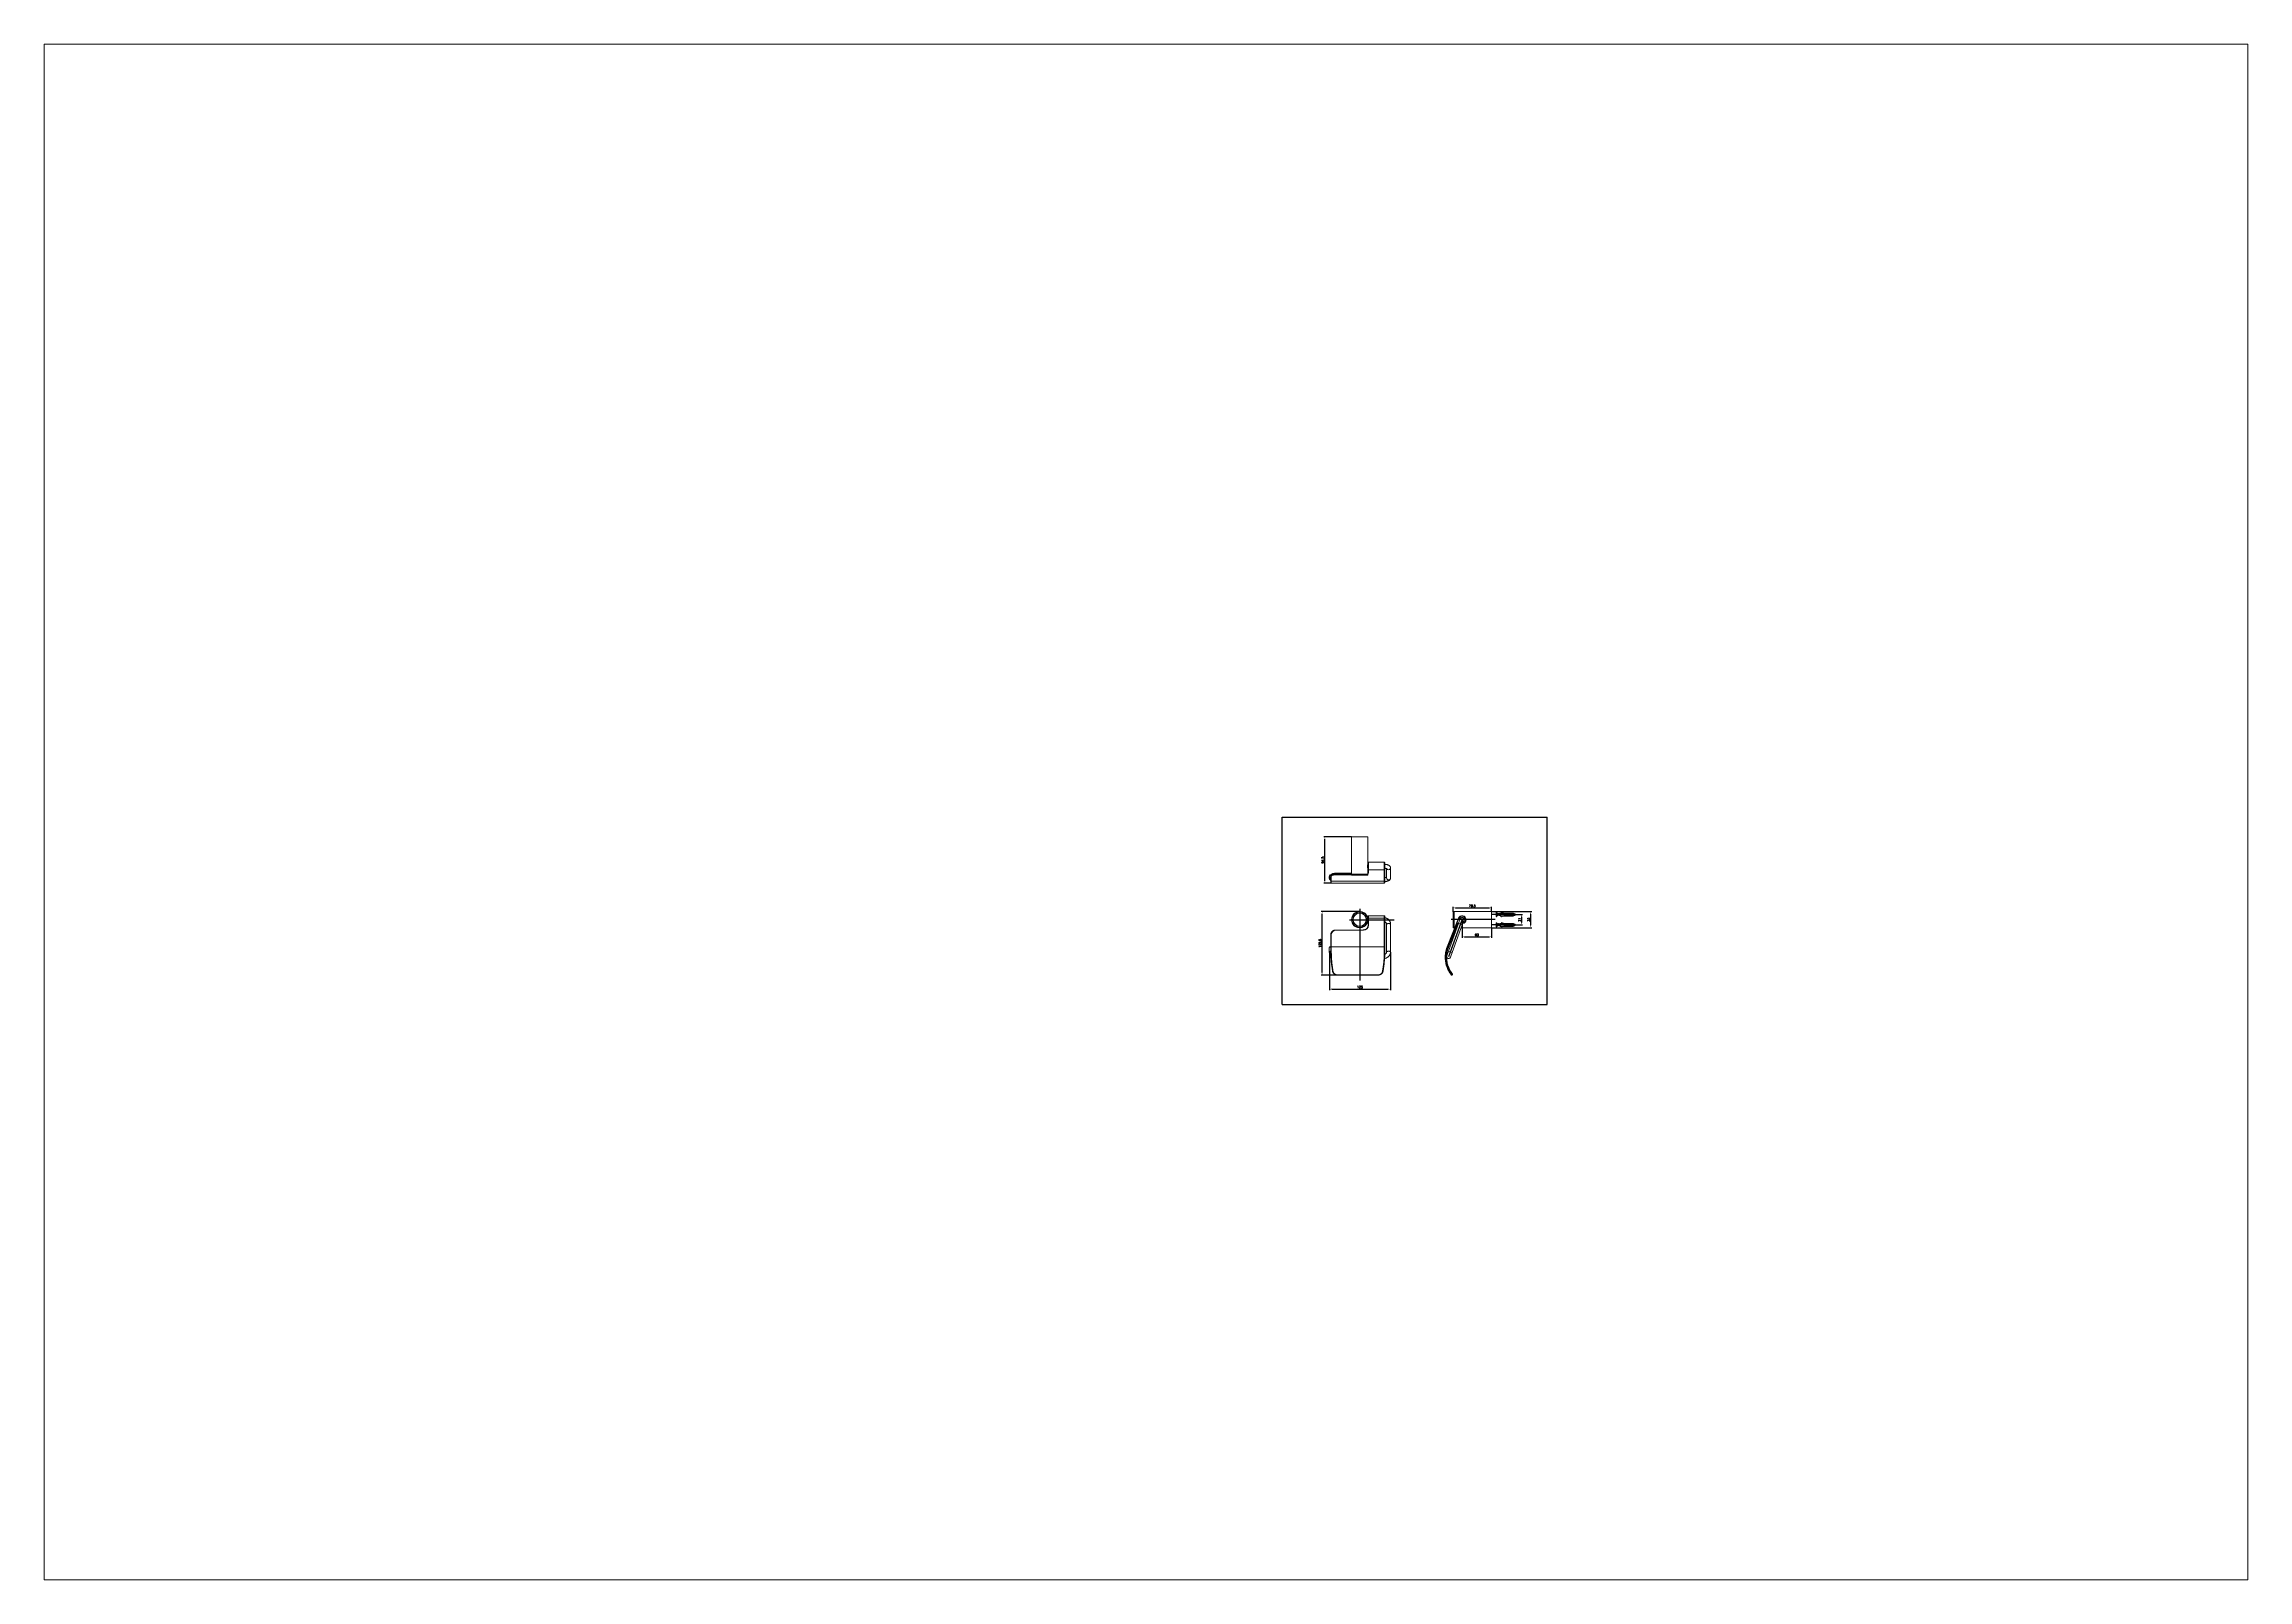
# Paper-space layout '배치1' of a CAD drawing. Extents: x 1.13 to 10.18, y 0.79 to 7.09.
# The model-space entities are those that its viewports show. They can reach past a viewport. Long polylines and large blocks are cut down to what shows.
import ezdxf

# ---------------------------------------------------------------- set-up
doc = ezdxf.new("R2010")
doc.units = 0
doc.header["$LTSCALE"] = 23.1
doc.header["$MEASUREMENT"] = 0
doc.linetypes.add('CENTER', pattern=[0.6, 0.375, -0.075, 0.075, -0.075])
doc.layers.get('0').update_dxf_attribs({"linetype": 'CONTINUOUS'})
doc.layers.get('Defpoints').update_dxf_attribs({"linetype": 'CONTINUOUS'})
doc.styles.get("Standard").update_dxf_attribs({"font": 'txt.shx', "bigfont": 'whgtxt.shx'})
doc.dimstyles.get("Standard").update_dxf_attribs({"dimtxt": 2.5, "dimasz": 0.18, "dimexe": 0.18, "dimexo": 0.0625, "dimgap": 0.09, "dimtad": 0, "dimtih": 1, "dimtoh": 1, "dimdec": 4, "dimzin": 0, "dimdsep": 46, "dimtxsty": 'Standard', "dimcen": 0.09, "dimadec": 0, "dimazin": 0, "dimtp": 0.001, "dimtm": 0.001, "dimtfac": 1, "dimtdec": 4, "dimtofl": 0, "dimtmove": 0, "dimatfit": 0, "dimfxl": 0, "dimtolj": 1, "dimtzin": 0, "dimarcsym": 0})

# ---------------------------------------------------------------- blocks, each defined once
blk = doc.blocks.new('*D39')
at = {"color": 2, "lineweight": -2, "transparency": 16777216}
for p, q in [((470.3, 66.9), (470.3, -10.5)), ((595.3, 66.9), (595.3, -10.5)), ((475.3, -8.5), (590.3, -8.5))]:
    blk.add_line(p, q, dxfattribs=at)
at = {"color": 2, "transparency": 16777216}
for points in [[(475.3, -7.6), (475.3, -9.3), (470.3, -8.5)], [(590.3, -7.6), (590.3, -9.3), (595.3, -8.5)]]:
    blk.add_solid(points, dxfattribs=at)
at = {"layer": 'Defpoints', "color": 0, "transparency": 16777216}
for p in [(470.3, 67.5), (595.3, 67.5), (595.3, -8.5)]:
    blk.add_point(p, dxfattribs=at)
at = {"color": 2, "transparency": 16777216, "insert": (532.8, -4.2), "char_height": 4.6, "attachment_point": 5}
blk.add_mtext('\\A1;125', dxfattribs=at)
blk = doc.blocks.new('*D40')
at = {"color": 2, "lineweight": -2, "transparency": 16777216}
for p, q in [((531.7, 149.8), (453.5, 149.8)), ((455.5, 25.2), (455.5, 144.8)), ((486.6, 20.2), (453.5, 20.2))]:
    blk.add_line(p, q, dxfattribs=at)
at = {"color": 2, "transparency": 16777216}
for points in [[(454.7, 144.8), (456.3, 144.8), (455.5, 149.8)], [(454.7, 25.2), (456.3, 25.2), (455.5, 20.2)]]:
    blk.add_solid(points, dxfattribs=at)
at = {"layer": 'Defpoints', "color": 0, "transparency": 16777216}
for p in [(455.5, 149.8), (532.3, 149.8), (487.2, 20.2)]:
    blk.add_point(p, dxfattribs=at)
at = {"color": 2, "transparency": 16777216, "insert": (451.2, 85), "char_height": 4.6, "attachment_point": 5, "rotation": 90}
blk.add_mtext('\\A1;129.6', dxfattribs=at)
blk = doc.blocks.new('*D41')
at = {"color": 2, "lineweight": -2, "transparency": 16777216}
for p, q in [((515.2, 302.3), (459.2, 302.3)), ((461.2, 212.8), (461.2, 297.3)), ((474, 207.8), (459.2, 207.8))]:
    blk.add_line(p, q, dxfattribs=at)
at = {"color": 2, "transparency": 16777216}
for points in [[(460.3, 297.3), (462, 297.3), (461.2, 302.3)], [(460.3, 212.8), (462, 212.8), (461.2, 207.8)]]:
    blk.add_solid(points, dxfattribs=at)
at = {"layer": 'Defpoints', "color": 0, "transparency": 16777216}
for p in [(461.2, 302.3), (515.8, 302.3), (474.6, 207.8)]:
    blk.add_point(p, dxfattribs=at)
at = {"color": 2, "transparency": 16777216, "insert": (456.9, 255.1), "char_height": 4.6, "attachment_point": 5, "rotation": 90}
blk.add_mtext('\\A1;94.5', dxfattribs=at)
blk = doc.blocks.new('*D42')
at = {"color": 2, "lineweight": -2, "transparency": 16777216}
for p, q in [((722.7, 149.4), (722.7, 159.3)), ((727.7, 157.3), (796.2, 157.3)), ((801.2, 150.4), (801.2, 159.3))]:
    blk.add_line(p, q, dxfattribs=at)
at = {"color": 2, "transparency": 16777216}
for points in [[(727.7, 158.2), (727.7, 156.5), (722.7, 157.3)], [(796.2, 158.2), (796.2, 156.5), (801.2, 157.3)]]:
    blk.add_solid(points, dxfattribs=at)
at = {"layer": 'Defpoints', "color": 0, "transparency": 16777216}
for p in [(722.7, 148.8), (801.2, 157.3), (801.2, 149.8)]:
    blk.add_point(p, dxfattribs=at)
at = {"color": 2, "transparency": 16777216, "insert": (762, 161.6), "char_height": 4.6, "attachment_point": 5}
blk.add_mtext('\\A1;78.5', dxfattribs=at)
blk = doc.blocks.new('*D43')
at = {"color": 2, "lineweight": -2, "transparency": 16777216}
for p, q in [((741.2, 132.7), (741.2, 96.1)), ((746.2, 98.1), (796.2, 98.1)), ((801.2, 116.2), (801.2, 96.1))]:
    blk.add_line(p, q, dxfattribs=at)
at = {"color": 2, "transparency": 16777216}
for points in [[(746.2, 99), (746.2, 97.3), (741.2, 98.1)], [(796.2, 99), (796.2, 97.3), (801.2, 98.1)]]:
    blk.add_solid(points, dxfattribs=at)
at = {"layer": 'Defpoints', "color": 0, "transparency": 16777216}
for p in [(741.2, 133.3), (801.2, 116.8), (801.2, 98.1)]:
    blk.add_point(p, dxfattribs=at)
at = {"color": 2, "transparency": 16777216, "insert": (771.2, 102.4), "char_height": 4.6, "attachment_point": 5}
blk.add_mtext('\\A1;60', dxfattribs=at)
blk = doc.blocks.new('*D44')
at = {"color": 2, "lineweight": -2, "transparency": 16777216}
for p, q in [((801.8, 149.8), (883.2, 149.8)), ((881.2, 121.8), (881.2, 144.8)), ((801.8, 116.8), (883.2, 116.8))]:
    blk.add_line(p, q, dxfattribs=at)
at = {"color": 2, "transparency": 16777216}
for points in [[(880.4, 144.8), (882, 144.8), (881.2, 149.8)], [(880.4, 121.8), (882, 121.8), (881.2, 116.8)]]:
    blk.add_solid(points, dxfattribs=at)
at = {"layer": 'Defpoints', "color": 0, "transparency": 16777216}
for p in [(801.2, 149.8), (881.2, 149.8), (801.2, 116.8)]:
    blk.add_point(p, dxfattribs=at)
at = {"color": 2, "transparency": 16777216, "insert": (876.9, 133.3), "char_height": 4.6, "attachment_point": 5, "rotation": 90}
blk.add_mtext('\\A1;33', dxfattribs=at)
blk = doc.blocks.new('*D45')
at = {"color": 2, "lineweight": -2, "transparency": 16777216}
for p, q in [((850.5, 143.8), (864.7, 143.8)), ((862.7, 138.8), (862.7, 127.8)), ((850.5, 122.8), (864.7, 122.8))]:
    blk.add_line(p, q, dxfattribs=at)
at = {"color": 2, "transparency": 16777216}
for points in [[(861.9, 138.8), (863.6, 138.8), (862.7, 143.8)], [(861.9, 127.8), (863.6, 127.8), (862.7, 122.8)]]:
    blk.add_solid(points, dxfattribs=at)
at = {"layer": 'Defpoints', "color": 0, "transparency": 16777216}
for p in [(849.9, 143.8), (849.9, 122.8), (862.7, 122.8)]:
    blk.add_point(p, dxfattribs=at)
at = {"color": 2, "transparency": 16777216, "insert": (858.4, 133.3), "char_height": 4.6, "attachment_point": 5, "rotation": 90}
blk.add_mtext('\\A1;21', dxfattribs=at)
blk = doc.blocks.new('A$C249B000C')
at = {"color": 2, "linetype": 'Continuous'}
for p, q in [((0, 0), (0, 420)), ((0, 420), (594, 420)), ((594, 0), (594, 420)), ((0, 0), (594, 0))]:
    blk.add_line(p, q, dxfattribs=at)

msp = doc.modelspace()

# ---------------------------------------------------------------- linework, layer by layer
at = {"color": 7, "linetype": 'Continuous', "lineweight": 15}
for p, q in [((515.756, 302.312), (515.756, 226.312)), ((515.756, 302.312), (548.756, 302.312)), ((548.756, 246.462), (548.756, 302.312)), ((515.756, 227.947), (483.358, 227.947)), ((483.358, 227.311), (483.358, 226.379)), ((483.358, 226.379), (483.358, 225.084)), ((515.756, 226.312), (548.756, 226.312)), ((515.757, 226.11), (515.769, 224.803)), ((520.286, 225.962), (520.261, 226.11)), ((520.551, 226.145), (520.572, 226.022)), ((521.285, 226.145), (520.551, 226.145)), ((522.027, 226.11), (522, 225.962)), ((549.358, 246.312), (548.719, 246.312)), ((548.719, 238.312), (549.358, 238.312)), ((548.742, 224.803), (548.754, 226.11)), ((548.756, 226.312), (548.756, 238.162)), ((549.358, 235.651), (549.358, 249.462)), ((549.358, 230.015), (549.358, 235.651)), ((582.358, 250.462), (550.358, 250.462)), ((582.358, 234.72), (550.358, 234.72)), ((550.358, 234.72), (550.358, 229.084)), ((582.358, 211.812), (582.358, 234.72)), ((583.358, 249.462), (583.358, 235.651)), ((583.358, 235.651), (583.358, 212.744)), ((587.256, 237.443), (587.256, 218.37)), ((595.256, 218.37), (595.256, 238.892)), ((470.256, 221.62), (470.256, 218.37)), ((473.358, 222.743), (473.358, 223.675)), ((473.358, 212.744), (473.358, 222.743)), ((473.358, 209.57), (473.358, 212.744)), ((473.365, 209.518), (473.358, 209.57)), ((474.358, 221.811), (474.358, 211.812)), ((582.358, 211.812), (474.358, 211.812)), ((474.358, 211.812), (474.358, 208.583)), ((474.614, 207.842), (582.092, 207.842)), ((517.95, 223.812), (516.769, 223.812)), ((547.742, 223.812), (517.95, 223.812)), ((582.358, 208.583), (582.358, 211.812)), ((583.358, 209.57), (583.353, 209.532)), ((583.358, 212.744), (583.358, 209.57)), ((520.286, 144.647), (520.261, 144.622)), ((520.268, 144.63), (520.261, 144.622)), ((522.027, 146.239), (522, 146.216)), ((522.027, 146.239), (522.019, 146.233)), ((549.358, 137.295), (548.263, 137.295)), ((549.358, 135.895), (549.358, 140.445)), ((549.358, 121.456), (549.358, 135.895)), ((582.358, 141.445), (550.358, 141.445)), ((550.358, 136.258), (550.358, 121.819)), ((582.358, 136.258), (550.358, 136.258)), ((582.358, 77.571), (582.358, 136.258)), ((583.358, 140.445), (583.358, 135.895)), ((583.358, 135.895), (583.358, 77.207)), ((710.716, 77.571), (733.624, 136.258)), ((734.555, 135.895), (711.648, 77.207)), ((722.716, 117.808), (722.716, 148.782)), ((725.014, 149.793), (723.707, 149.782)), ((801.216, 149.795), (725.216, 149.795)), ((725.216, 149.795), (725.216, 133.295)), ((734.555, 135.895), (733.624, 136.258)), ((801.216, 149.795), (801.216, 133.295)), ((473.358, 77.207), (473.358, 102.825)), ((474.358, 103.188), (474.358, 77.571)), ((539.358, 112.208), (483.358, 112.208)), ((539.358, 111.572), (483.358, 111.572)), ((548.263, 129.295), (549.358, 129.295)), ((549.286, 120.342), (549.358, 121.456)), ((587.256, 123.898), (587.256, 67.516)), ((595.256, 67.516), (595.256, 123.898)), ((712.579, 76.843), (730.706, 123.282)), ((731.637, 122.918), (713.511, 76.48)), ((734.037, 125.266), (713.516, 68.884)), ((721.033, 66.148), (741.555, 122.53)), ((723.707, 116.808), (725.014, 116.796)), ((725.216, 133.295), (725.216, 116.795)), ((725.216, 116.795), (726.027, 116.795)), ((729.247, 116.795), (730.954, 116.795)), ((730.706, 123.282), (731.637, 122.918)), ((737.457, 134.663), (734.037, 125.266)), ((739.467, 116.795), (801.216, 116.795)), ((741.555, 122.53), (744.975, 131.927)), ((745.366, 133.295), (745.366, 133.288)), ((801.216, 133.295), (801.216, 116.795)), ((470.256, 76.443), (470.256, 67.516)), ((473.358, 65.564), (473.358, 77.207)), ((473.358, 65.192), (473.358, 65.564)), ((474.358, 77.571), (474.358, 65.723)), ((582.358, 77.571), (474.358, 77.571)), ((582.358, 65.723), (582.358, 77.571)), ((583.358, 77.207), (583.358, 65.564)), ((583.358, 65.192), (583.358, 65.564)), ((708.474, 65.564), (707.487, 65.723)), ((709.428, 65.192), (708.474, 65.564)), ((710.416, 65.036), (709.428, 65.192)), ((713.516, 68.884), (710.096, 59.487)), ((711.648, 77.207), (710.716, 77.571)), ((712.579, 76.843), (713.511, 76.48)), ((717.613, 56.751), (721.033, 66.148)), ((487.195, 20.573), (569.521, 20.573)), ((487.195, 20.192), (569.521, 20.192)), ((579.474, 26.597), (579.445, 26.486)), ((579.495, 26.591), (579.709, 27.276)), ((579.914, 28.206), (579.939, 28.35)), ((715.382, 27.643), (716.16, 28.304)), ((721.389, 21.036), (720.609, 20.411))]:
    msp.add_line(p, q, dxfattribs=at)
at = {"color": 8, "linetype": 'Continuous', "lineweight": 15}
for p, q in [((483.358, 227.947), (483.358, 227.311)), ((515.756, 227.311), (483.358, 227.311)), ((483.358, 226.379), (515.756, 226.379)), ((515.766, 225.084), (483.358, 225.084)), ((550.358, 250.462), (550.358, 234.72)), ((582.358, 234.72), (582.358, 250.462)), ((550.358, 141.445), (550.358, 136.258)), ((582.358, 136.258), (582.358, 141.445)), ((483.358, 112.208), (483.358, 111.572)), ((539.358, 112.208), (539.358, 111.572)), ((476.773, 28.304), (477.034, 27.283)), ((487.195, 20.192), (487.195, 20.573)), ((569.521, 20.192), (569.521, 20.573)), ((579.746, 27.643), (579.474, 26.597))]:
    msp.add_line(p, q, dxfattribs=at)
at = {"color": 2, "linetype": 'Continuous', "lineweight": 15}
for p, q in [((520.261, 226.11), (515.757, 226.11)), ((548.754, 226.11), (522.027, 226.11)), ((515.769, 224.803), (548.742, 224.803)), ((723.707, 149.782), (723.707, 126.979)), ((725.014, 116.796), (725.014, 149.793)), ((723.707, 126.979), (723.707, 116.808)), ((734.037, 125.266), (741.555, 122.53)), ((713.516, 68.884), (721.033, 66.148))]:
    msp.add_line(p, q, dxfattribs=at)
at = {"color": 1, "linetype": 'CENTER'}
for p, q in [((532.256, 155.35), (532.256, 9.397)), ((838.665, 143.814), (801.216, 143.814)), ((511.65, 133.295), (602.828, 133.295)), ((714.116, 58.08), (741.216, 133.295)), ((808.734, 133.314), (718.99, 133.314)), ((838.665, 122.814), (801.216, 122.814))]:
    msp.add_line(p, q, dxfattribs=at)
at = {"color": 7, "linetype": 'Continuous'}
for p, q in [((810.915, 147.814), (811.415, 147.814)), ((810.915, 147.814), (810.915, 139.814)), ((810.915, 139.814), (811.415, 139.814)), ((811.415, 147.814), (813.915, 145.314)), ((811.415, 147.814), (811.415, 139.814)), ((811.415, 139.814), (813.915, 142.314)), ((815.008, 145.314), (813.915, 145.314)), ((813.915, 142.314), (813.915, 145.314)), ((815.722, 142.314), (813.915, 142.314)), ((814.665, 141.515), (814.258, 142.314)), ((814.905, 142.314), (814.665, 141.515)), ((815.056, 145.472), (814.972, 145.314)), ((815.771, 145.139), (815.713, 145.314)), ((816.508, 145.314), (815.713, 145.314)), ((817.222, 142.314), (816.405, 142.314)), ((816.556, 145.472), (816.472, 145.314)), ((817.271, 145.139), (817.195, 145.365)), ((818.008, 145.314), (817.213, 145.314)), ((818.722, 142.314), (817.905, 142.314)), ((818.771, 145.139), (818.695, 145.365)), ((818.915, 145.314), (818.713, 145.314)), ((818.915, 146.814), (821.415, 146.814)), ((818.915, 146.814), (818.915, 140.814)), ((818.915, 140.814), (821.415, 140.814)), ((821.415, 147.314), (821.415, 146.772)), ((821.415, 146.772), (825.869, 146.772)), ((821.415, 140.856), (825.869, 140.856)), ((821.415, 140.314), (821.415, 140.856)), ((825.869, 146.772), (822.044, 147.797)), ((825.869, 140.856), (822.044, 139.831)), ((825.713, 146.814), (829.915, 146.814)), ((825.713, 140.814), (827.915, 140.814)), ((848.415, 144.314), (826.915, 144.314)), ((826.915, 144.314), (826.915, 143.314)), ((826.915, 143.314), (848.415, 143.314)), ((827.915, 144.619), (829.915, 144.619)), ((827.915, 144.619), (827.915, 144.314)), ((827.915, 143.314), (827.915, 141.464)), ((827.915, 141.464), (829.915, 141.464)), ((827.915, 141.314), (829.915, 141.314)), ((827.915, 141.314), (827.915, 140.814)), ((829.915, 146.814), (829.915, 146.314)), ((829.915, 146.314), (831.915, 146.314)), ((829.915, 146.164), (831.915, 146.164)), ((829.915, 146.164), (829.915, 144.314)), ((829.915, 141.464), (829.915, 143.314)), ((829.915, 143.009), (831.915, 143.009)), ((829.915, 140.814), (829.915, 141.314)), ((829.915, 140.814), (831.915, 140.814)), ((831.915, 146.814), (833.915, 146.814)), ((831.915, 146.314), (831.915, 146.814)), ((831.915, 144.314), (831.915, 146.164)), ((831.915, 144.619), (833.915, 144.619)), ((831.915, 143.314), (831.915, 141.464)), ((831.915, 141.464), (833.915, 141.464)), ((831.915, 141.314), (833.915, 141.314)), ((831.915, 141.314), (831.915, 140.814)), ((833.915, 146.814), (833.915, 146.314)), ((833.915, 146.314), (835.915, 146.314)), ((833.915, 146.164), (835.915, 146.164)), ((833.915, 146.164), (833.915, 144.314)), ((833.915, 141.464), (833.915, 143.314)), ((833.915, 143.009), (835.915, 143.009)), ((833.915, 140.814), (833.915, 141.314)), ((833.915, 140.814), (835.915, 140.814)), ((835.915, 146.814), (837.915, 146.814)), ((835.915, 146.314), (835.915, 146.814)), ((835.915, 144.314), (835.915, 146.164)), ((835.915, 144.619), (837.915, 144.619)), ((835.915, 143.314), (835.915, 141.464)), ((835.915, 141.464), (837.915, 141.464)), ((835.915, 141.314), (837.915, 141.314)), ((835.915, 141.314), (835.915, 140.814)), ((837.915, 146.814), (837.915, 146.314)), ((837.915, 146.314), (839.915, 146.314)), ((837.915, 146.164), (839.915, 146.164)), ((837.915, 146.164), (837.915, 144.314)), ((837.915, 141.464), (837.915, 143.314)), ((837.915, 143.009), (839.915, 143.009)), ((837.915, 140.814), (837.915, 141.314)), ((837.915, 140.814), (839.915, 140.814)), ((839.915, 146.814), (841.915, 146.814)), ((839.915, 146.314), (839.915, 146.814)), ((839.915, 144.314), (839.915, 146.164)), ((839.915, 144.619), (841.915, 144.619)), ((839.915, 143.314), (839.915, 141.464)), ((839.915, 141.464), (841.915, 141.464)), ((839.915, 141.314), (841.915, 141.314)), ((839.915, 141.314), (839.915, 140.814)), ((841.915, 146.814), (841.915, 146.314)), ((841.915, 146.314), (843.915, 146.314)), ((841.915, 146.164), (843.915, 146.164)), ((841.915, 146.164), (841.915, 144.314)), ((841.915, 141.464), (841.915, 143.314)), ((841.915, 143.009), (845.415, 143.009)), ((841.915, 140.814), (841.915, 141.314)), ((841.915, 140.814), (843.915, 140.814)), ((843.915, 146.814), (845.415, 146.814)), ((843.915, 146.314), (843.915, 146.814)), ((843.915, 144.314), (843.915, 146.164)), ((843.915, 144.619), (845.415, 144.619)), ((843.915, 143.613), (843.963, 143.322)), ((843.915, 143.009), (843.915, 143.613)), ((843.915, 142.766), (845.415, 142.766)), ((843.915, 142.766), (843.915, 141.464)), ((843.915, 141.464), (845.415, 141.464)), ((843.915, 141.314), (845.415, 141.314)), ((843.915, 141.314), (843.915, 140.814)), ((845.415, 146.814), (848.915, 145.314)), ((845.415, 146.814), (845.415, 144.314)), ((845.415, 143.314), (845.415, 140.814)), ((845.415, 140.814), (848.915, 142.314)), ((848.415, 144.314), (848.415, 143.314)), ((848.915, 145.314), (848.915, 142.314)), ((848.915, 143.052), (849.046, 142.835)), ((810.915, 126.814), (811.415, 126.814)), ((810.915, 126.814), (810.915, 118.814)), ((810.915, 118.814), (811.415, 118.814)), ((811.415, 126.814), (813.915, 124.314)), ((811.415, 126.814), (811.415, 118.814)), ((811.415, 118.814), (813.915, 121.314)), ((815.008, 124.314), (813.915, 124.314)), ((813.915, 121.314), (813.915, 124.314)), ((815.722, 121.314), (813.915, 121.314)), ((814.665, 120.515), (814.258, 121.314)), ((814.905, 121.314), (814.665, 120.515)), ((815.056, 124.472), (814.972, 124.314)), ((815.771, 124.139), (815.713, 124.314)), ((816.508, 124.314), (815.713, 124.314)), ((817.222, 121.314), (816.405, 121.314)), ((816.556, 124.472), (816.472, 124.314)), ((817.271, 124.139), (817.195, 124.365)), ((818.008, 124.314), (817.213, 124.314)), ((818.722, 121.314), (817.905, 121.314)), ((818.771, 124.139), (818.695, 124.365)), ((818.915, 124.314), (818.713, 124.314)), ((818.915, 125.814), (821.415, 125.814)), ((818.915, 125.814), (818.915, 119.814)), ((818.915, 119.814), (821.415, 119.814)), ((821.415, 126.314), (821.415, 125.772)), ((821.415, 125.772), (825.869, 125.772)), ((821.415, 119.856), (825.869, 119.856)), ((821.415, 119.314), (821.415, 119.856)), ((825.869, 125.772), (822.044, 126.797)), ((825.869, 119.856), (822.044, 118.831)), ((825.713, 125.814), (829.915, 125.814)), ((825.713, 119.814), (827.915, 119.814)), ((848.415, 123.314), (826.915, 123.314)), ((826.915, 123.314), (826.915, 122.314)), ((826.915, 122.314), (848.415, 122.314)), ((827.915, 123.619), (829.915, 123.619)), ((827.915, 123.619), (827.915, 123.314)), ((827.915, 122.314), (827.915, 120.464)), ((827.915, 120.464), (829.915, 120.464)), ((827.915, 120.314), (829.915, 120.314)), ((827.915, 120.314), (827.915, 119.814)), ((829.915, 125.814), (829.915, 125.314)), ((829.915, 125.314), (831.915, 125.314)), ((829.915, 125.164), (831.915, 125.164)), ((829.915, 125.164), (829.915, 123.314)), ((829.915, 120.464), (829.915, 122.314)), ((829.915, 122.009), (831.915, 122.009)), ((829.915, 119.814), (829.915, 120.314)), ((829.915, 119.814), (831.915, 119.814)), ((831.915, 125.814), (833.915, 125.814)), ((831.915, 125.314), (831.915, 125.814)), ((831.915, 123.314), (831.915, 125.164)), ((831.915, 123.619), (833.915, 123.619)), ((831.915, 122.314), (831.915, 120.464)), ((831.915, 120.464), (833.915, 120.464)), ((831.915, 120.314), (833.915, 120.314)), ((831.915, 120.314), (831.915, 119.814)), ((833.915, 125.814), (833.915, 125.314)), ((833.915, 125.314), (835.915, 125.314)), ((833.915, 125.164), (835.915, 125.164)), ((833.915, 125.164), (833.915, 123.314)), ((833.915, 120.464), (833.915, 122.314)), ((833.915, 122.009), (835.915, 122.009)), ((833.915, 119.814), (833.915, 120.314)), ((833.915, 119.814), (835.915, 119.814)), ((835.915, 125.814), (837.915, 125.814)), ((835.915, 125.314), (835.915, 125.814)), ((835.915, 123.314), (835.915, 125.164)), ((835.915, 123.619), (837.915, 123.619)), ((835.915, 122.314), (835.915, 120.464)), ((835.915, 120.464), (837.915, 120.464)), ((835.915, 120.314), (837.915, 120.314)), ((835.915, 120.314), (835.915, 119.814)), ((837.915, 125.814), (837.915, 125.314)), ((837.915, 125.314), (839.915, 125.314)), ((837.915, 125.164), (839.915, 125.164)), ((837.915, 125.164), (837.915, 123.314)), ((837.915, 120.464), (837.915, 122.314)), ((837.915, 122.009), (839.915, 122.009)), ((837.915, 119.814), (837.915, 120.314)), ((837.915, 119.814), (839.915, 119.814)), ((839.915, 125.814), (841.915, 125.814)), ((839.915, 125.314), (839.915, 125.814)), ((839.915, 123.314), (839.915, 125.164)), ((839.915, 123.619), (841.915, 123.619)), ((839.915, 122.314), (839.915, 120.464)), ((839.915, 120.464), (841.915, 120.464)), ((839.915, 120.314), (841.915, 120.314)), ((839.915, 120.314), (839.915, 119.814)), ((841.915, 125.814), (841.915, 125.314)), ((841.915, 125.314), (843.915, 125.314)), ((841.915, 125.164), (843.915, 125.164)), ((841.915, 125.164), (841.915, 123.314)), ((841.915, 120.464), (841.915, 122.314)), ((841.915, 122.009), (845.415, 122.009)), ((841.915, 119.814), (841.915, 120.314)), ((841.915, 119.814), (843.915, 119.814)), ((843.915, 125.814), (845.415, 125.814)), ((843.915, 125.314), (843.915, 125.814)), ((843.915, 123.314), (843.915, 125.164)), ((843.915, 123.619), (845.415, 123.619)), ((843.915, 122.613), (843.963, 122.322)), ((843.915, 122.009), (843.915, 122.613)), ((843.915, 121.766), (845.415, 121.766)), ((843.915, 121.766), (843.915, 120.464)), ((843.915, 120.464), (845.415, 120.464)), ((843.915, 120.314), (845.415, 120.314)), ((843.915, 120.314), (843.915, 119.814)), ((845.415, 125.814), (848.915, 124.314)), ((845.415, 125.814), (845.415, 123.314)), ((845.415, 122.314), (845.415, 119.814)), ((845.415, 119.814), (848.915, 121.314)), ((848.415, 123.314), (848.415, 122.314)), ((848.915, 124.314), (848.915, 121.314)), ((848.915, 122.052), (849.046, 121.835))]:
    msp.add_line(p, q, dxfattribs=at)
at = {"color": 7, "linetype": 'Continuous', "lineweight": 15, "flags": 128}
for points in [[(483.358, 227.311), (482.053, 227.28), (480.77, 227.187), (479.531, 227.034), (478.358, 226.824), (477.271, 226.559), (476.287, 226.246), (475.425, 225.888), (474.698, 225.493), (474.119, 225.066), (473.699, 224.616), (473.444, 224.149), (473.358, 223.675)], [(473.358, 222.743), (473.444, 223.218), (473.699, 223.684), (474.119, 224.135), (474.698, 224.561), (475.425, 224.957), (476.287, 225.314), (477.271, 225.628), (478.358, 225.892), (479.531, 226.102), (480.77, 226.255), (482.053, 226.348), (483.358, 226.379)], [(483.358, 225.084), (482.183, 225.056), (481.029, 224.973), (479.914, 224.835), (478.858, 224.646), (477.879, 224.408), (476.994, 224.126), (476.218, 223.804), (475.564, 223.448), (475.043, 223.064), (474.665, 222.658), (474.435, 222.239), (474.358, 221.811)], [(522.151, 226.312), (522.126, 226.308), (522.103, 226.296), (522.081, 226.278), (522.063, 226.253), (522.047, 226.222), (522.036, 226.187), (522.029, 226.149), (522.027, 226.11)], [(550.358, 136.258), (550.163, 136.251), (549.976, 136.231), (549.803, 136.197), (549.651, 136.152), (549.527, 136.097), (549.434, 136.034), (549.377, 135.966), (549.358, 135.895)], [(583.358, 135.895), (583.339, 135.966), (583.282, 136.034), (583.19, 136.097), (583.065, 136.152), (582.914, 136.197), (582.741, 136.231), (582.553, 136.251), (582.358, 136.258)], [(473.358, 102.825), (473.377, 102.895), (473.434, 102.964), (473.527, 103.027), (473.651, 103.082), (473.803, 103.127), (473.976, 103.16), (474.163, 103.181), (474.358, 103.188)], [(550.358, 121.819), (550.163, 121.812), (549.976, 121.791), (549.803, 121.758), (549.651, 121.713), (549.527, 121.658), (549.434, 121.595), (549.377, 121.526), (549.358, 121.456)], [(744.487, 130.585), (744.809, 131.03), (745.172, 131.75)], [(744.564, 130.843), (744.727, 131.081), (745.082, 131.786)], [(473.358, 77.207), (473.377, 77.278), (473.434, 77.346), (473.527, 77.409), (473.651, 77.464), (473.803, 77.509), (473.976, 77.543), (474.163, 77.564), (474.358, 77.571)], [(583.358, 77.207), (583.339, 77.278), (583.282, 77.346), (583.19, 77.409), (583.065, 77.464), (582.914, 77.509), (582.741, 77.543), (582.553, 77.564), (582.358, 77.571)]]:
    msp.add_lwpolyline(points, dxfattribs=at)
at = {"color": 8, "linetype": 'Continuous', "lineweight": 15, "flags": 128}
for points in [[(521.93, 226.011), (521.93, 226.005), (521.936, 225.996), (521.95, 225.985), (521.972, 225.974), (522, 225.962)], [(522.027, 226.11), (521.998, 226.117), (521.975, 226.124), (521.96, 226.13), (521.953, 226.135), (521.952, 226.137)]]:
    msp.add_lwpolyline(points, dxfattribs=at)
at = {"color": 7, "linetype": 'Continuous'}
for points in [[(814.665, 141.515), (814.717, 141.57), (814.744, 141.641)], [(814.744, 141.641), (814.839, 141.938), (814.945, 142.263), (814.963, 142.314)], [(815.008, 145.314), (815.066, 145.27), (815.124, 145.139), (815.182, 144.931), (815.239, 144.663), (815.297, 144.339), (815.355, 143.985), (815.412, 143.628), (815.47, 143.279), (815.527, 142.963), (815.583, 142.696), (815.641, 142.489), (815.685, 142.382)], [(815.367, 146.067), (815.22, 145.784), (815.056, 145.472)], [(815.367, 146.067), (815.395, 146.105), (815.447, 146.091), (815.494, 145.987)], [(815.713, 145.314), (815.695, 145.365), (815.589, 145.69), (815.494, 145.987)], [(815.494, 145.987), (815.5, 145.969), (815.552, 145.745), (815.604, 145.428), (815.656, 145.035), (815.708, 144.584), (815.76, 144.096), (815.813, 143.594), (815.865, 143.103), (815.917, 142.646), (815.969, 142.245), (816.021, 141.918), (816.073, 141.681), (816.117, 141.561)], [(815.685, 142.382), (815.806, 142.156), (815.97, 141.844), (816.117, 141.561)], [(816.405, 142.314), (816.347, 142.358), (816.288, 142.489), (816.23, 142.696), (816.174, 142.963), (816.117, 143.279), (816.059, 143.628), (816.002, 143.985), (815.944, 144.339), (815.886, 144.663), (815.829, 144.931), (815.771, 145.139)], [(816.117, 141.561), (816.126, 141.546), (816.178, 141.518), (816.23, 141.6), (816.244, 141.641)], [(816.244, 141.641), (816.339, 141.938), (816.445, 142.263), (816.463, 142.314)], [(816.508, 145.314), (816.566, 145.27), (816.624, 145.138), (816.682, 144.93), (816.739, 144.662), (816.796, 144.346), (816.853, 143.998), (816.91, 143.641), (816.969, 143.285), (817.027, 142.959), (817.085, 142.691), (817.142, 142.487), (817.185, 142.382)], [(816.867, 146.067), (816.72, 145.784), (816.556, 145.472)], [(816.867, 146.067), (816.908, 146.112), (816.96, 146.071), (816.994, 145.987)], [(817.195, 145.365), (817.089, 145.69), (816.994, 145.987)], [(816.994, 145.987), (817.013, 145.923), (817.065, 145.674), (817.117, 145.337), (817.169, 144.927), (817.221, 144.464), (817.273, 143.971), (817.326, 143.47), (817.378, 142.985), (817.43, 142.54), (817.482, 142.155), (817.534, 141.85), (817.586, 141.637), (817.617, 141.561)], [(817.185, 142.382), (817.306, 142.156), (817.47, 141.844), (817.617, 141.561)], [(817.905, 142.314), (817.847, 142.357), (817.789, 142.487), (817.732, 142.691), (817.674, 142.959), (817.616, 143.285), (817.557, 143.641), (817.5, 143.998), (817.443, 144.346), (817.386, 144.662), (817.329, 144.93), (817.271, 145.139)], [(817.617, 141.561), (817.639, 141.529), (817.691, 141.529), (817.744, 141.641)], [(817.744, 141.641), (817.839, 141.938), (817.945, 142.263), (817.963, 142.314)], [(818.367, 146.067), (818.22, 145.784), (818.056, 145.472), (817.972, 145.314)], [(818.008, 145.314), (818.065, 145.271), (818.122, 145.144), (818.18, 144.94), (818.237, 144.672), (818.296, 144.347), (818.354, 143.993), (818.411, 143.635), (818.47, 143.279), (818.529, 142.953), (818.586, 142.685), (818.644, 142.482), (818.685, 142.382)], [(818.367, 146.067), (818.421, 146.112), (818.473, 146.044), (818.494, 145.987)], [(818.695, 145.365), (818.589, 145.69), (818.494, 145.987)], [(818.494, 145.987), (818.526, 145.869), (818.578, 145.597), (818.63, 145.24), (818.682, 144.815), (818.734, 144.343)], [(818.685, 142.382), (818.806, 142.156), (818.915, 141.948)], [(818.734, 144.343), (818.839, 143.346), (818.891, 142.869), (818.915, 142.671)], [(818.915, 144.504), (818.884, 144.672), (818.827, 144.94), (818.771, 145.139)], [(827.301, 144.314), (827.355, 143.985), (827.412, 143.628), (827.464, 143.314)], [(827.737, 144.314), (827.76, 144.096), (827.813, 143.594), (827.842, 143.314)], [(828.111, 143.314), (828.059, 143.628), (828.002, 143.985), (827.948, 144.314)], [(828.801, 144.314), (828.853, 143.998), (828.91, 143.641), (828.964, 143.314)], [(829.237, 144.314), (829.273, 143.971), (829.326, 143.47), (829.342, 143.314)], [(829.611, 143.314), (829.557, 143.641), (829.5, 143.998), (829.448, 144.314)], [(830.301, 144.314), (830.354, 143.993), (830.411, 143.635), (830.464, 143.314)], [(830.737, 144.314), (830.839, 143.346), (830.842, 143.314)], [(831.111, 143.314), (831.058, 143.635), (831.001, 143.993), (830.948, 144.314)], [(831.801, 144.314), (831.854, 143.992), (831.911, 143.634), (831.963, 143.322)], [(832.237, 144.314), (832.247, 144.22), (832.3, 143.72), (832.342, 143.314)], [(832.611, 143.314), (832.558, 143.634), (832.501, 143.992), (832.448, 144.314)], [(833.301, 144.314), (833.355, 143.985), (833.412, 143.628), (833.464, 143.314)], [(833.737, 144.314), (833.76, 144.096), (833.813, 143.594), (833.842, 143.314)], [(834.111, 143.314), (834.059, 143.628), (834.002, 143.985), (833.948, 144.314)], [(834.801, 144.314), (834.853, 143.998), (834.91, 143.641), (834.964, 143.314)], [(835.237, 144.314), (835.273, 143.971), (835.326, 143.47), (835.342, 143.314)], [(835.611, 143.314), (835.557, 143.641), (835.5, 143.998), (835.448, 144.314)], [(836.301, 144.314), (836.354, 143.993), (836.411, 143.635), (836.464, 143.314)], [(836.737, 144.314), (836.839, 143.346), (836.842, 143.314)], [(837.111, 143.314), (837.058, 143.635), (837.001, 143.993), (836.948, 144.314)], [(837.801, 144.314), (837.854, 143.992), (837.911, 143.634), (837.963, 143.322)], [(838.237, 144.314), (838.247, 144.22), (838.3, 143.72), (838.342, 143.314)], [(838.611, 143.314), (838.558, 143.634), (838.501, 143.992), (838.448, 144.314)], [(839.301, 144.314), (839.355, 143.985), (839.412, 143.628), (839.464, 143.314)], [(839.737, 144.314), (839.76, 144.096), (839.813, 143.594), (839.842, 143.314)], [(840.111, 143.314), (840.059, 143.628), (840.002, 143.985), (839.949, 144.314)], [(840.801, 144.314), (840.853, 143.998), (840.91, 143.641), (840.964, 143.314)], [(841.237, 144.314), (841.273, 143.971), (841.326, 143.47), (841.342, 143.314)], [(841.611, 143.314), (841.557, 143.641), (841.5, 143.998), (841.448, 144.314)], [(842.301, 144.314), (842.354, 143.993), (842.411, 143.635), (842.464, 143.314)], [(842.737, 144.314), (842.839, 143.346), (842.842, 143.314)], [(843.111, 143.314), (843.056, 143.651), (842.998, 144.01), (842.948, 144.314)], [(843.801, 144.314), (843.813, 144.245), (843.864, 143.929), (843.915, 143.613)], [(844.237, 144.314), (844.247, 144.22), (844.3, 143.72), (844.342, 143.314)], [(844.448, 144.314), (844.497, 144.018), (844.555, 143.653), (844.611, 143.314)], [(845.297, 144.314), (845.326, 144.152), (845.382, 143.818), (845.438, 143.486), (845.468, 143.324)], [(845.736, 144.314), (845.756, 144.133), (845.807, 143.649), (845.844, 143.314)], [(845.945, 144.314), (845.991, 144.046), (846.048, 143.704), (846.105, 143.373), (846.116, 143.314)], [(846.798, 144.314), (846.814, 144.246), (846.873, 143.975), (846.932, 143.702), (846.992, 143.441), (847.024, 143.314)], [(847.226, 144.314), (847.262, 144.036), (847.314, 143.624), (847.355, 143.314)], [(847.42, 144.314), (847.42, 144.314), (847.477, 144.056), (847.535, 143.792), (847.592, 143.538), (847.648, 143.314)], [(848.289, 144.314), (848.29, 144.311), (848.361, 144.133), (848.415, 143.991)], [(848.915, 144.055), (848.964, 143.949), (849.021, 143.831), (849.078, 143.727), (849.135, 143.642), (849.192, 143.581), (849.25, 143.546), (849.307, 143.535)], [(848.915, 143.222), (848.924, 143.182), (848.976, 143.002), (849.028, 142.868), (849.046, 142.835)], [(849.046, 142.835), (849.08, 142.787), (849.132, 142.76), (849.184, 142.784), (849.236, 142.857), (849.288, 142.971), (849.306, 143.02)], [(849.306, 143.02), (849.353, 143.146), (849.423, 143.324), (849.494, 143.486)], [(849.401, 143.554), (849.353, 143.538), (849.307, 143.535)], [(849.494, 143.486), (849.567, 143.624), (849.583, 143.646)], [(814.665, 120.515), (814.717, 120.57), (814.744, 120.641)], [(814.744, 120.641), (814.839, 120.938), (814.945, 121.263), (814.963, 121.314)], [(815.008, 124.314), (815.066, 124.27), (815.124, 124.139), (815.182, 123.931), (815.239, 123.663), (815.297, 123.339), (815.355, 122.985), (815.412, 122.628), (815.47, 122.279), (815.527, 121.963), (815.583, 121.696), (815.641, 121.489), (815.685, 121.382)], [(815.367, 125.067), (815.22, 124.784), (815.056, 124.472)], [(815.367, 125.067), (815.395, 125.105), (815.447, 125.091), (815.494, 124.987)], [(815.713, 124.314), (815.695, 124.365), (815.589, 124.69), (815.494, 124.987)], [(815.494, 124.987), (815.5, 124.969), (815.552, 124.745), (815.604, 124.428), (815.656, 124.035), (815.708, 123.584), (815.76, 123.096), (815.813, 122.594), (815.865, 122.103), (815.917, 121.646), (815.969, 121.245), (816.021, 120.918), (816.073, 120.681), (816.117, 120.561)], [(815.685, 121.382), (815.806, 121.156), (815.97, 120.844), (816.117, 120.561)], [(816.405, 121.314), (816.347, 121.358), (816.288, 121.489), (816.23, 121.696), (816.174, 121.963), (816.117, 122.279), (816.059, 122.628), (816.002, 122.985), (815.944, 123.339), (815.886, 123.663), (815.829, 123.931), (815.771, 124.139)], [(816.117, 120.561), (816.126, 120.546), (816.178, 120.518), (816.23, 120.6), (816.244, 120.641)], [(816.244, 120.641), (816.339, 120.938), (816.445, 121.263), (816.463, 121.314)], [(816.508, 124.314), (816.566, 124.27), (816.624, 124.138), (816.682, 123.93), (816.739, 123.662), (816.796, 123.346), (816.853, 122.998), (816.91, 122.641), (816.969, 122.285), (817.027, 121.959), (817.085, 121.691), (817.142, 121.487), (817.185, 121.382)], [(816.867, 125.067), (816.72, 124.784), (816.556, 124.472)], [(816.867, 125.067), (816.908, 125.112), (816.96, 125.071), (816.994, 124.987)], [(817.195, 124.365), (817.089, 124.69), (816.994, 124.987)], [(816.994, 124.987), (817.013, 124.923), (817.065, 124.674), (817.117, 124.337), (817.169, 123.927), (817.221, 123.464), (817.273, 122.971), (817.326, 122.47), (817.378, 121.985), (817.43, 121.54), (817.482, 121.155), (817.534, 120.85), (817.586, 120.637), (817.617, 120.561)], [(817.185, 121.382), (817.306, 121.156), (817.47, 120.844), (817.617, 120.561)], [(817.905, 121.314), (817.847, 121.357), (817.789, 121.487), (817.732, 121.691), (817.674, 121.959), (817.616, 122.285), (817.557, 122.641), (817.5, 122.998), (817.443, 123.346), (817.386, 123.662), (817.329, 123.93), (817.271, 124.139)], [(817.617, 120.561), (817.639, 120.529), (817.691, 120.529), (817.744, 120.641)], [(817.744, 120.641), (817.839, 120.938), (817.945, 121.263), (817.963, 121.314)], [(818.367, 125.067), (818.22, 124.784), (818.056, 124.472), (817.972, 124.314)], [(818.008, 124.314), (818.065, 124.271), (818.122, 124.144), (818.18, 123.94), (818.237, 123.672), (818.296, 123.347), (818.354, 122.993), (818.411, 122.635), (818.47, 122.279), (818.529, 121.953), (818.586, 121.685), (818.644, 121.482), (818.685, 121.382)], [(818.367, 125.067), (818.421, 125.112), (818.473, 125.044), (818.494, 124.987)], [(818.695, 124.365), (818.589, 124.69), (818.494, 124.987)], [(818.494, 124.987), (818.526, 124.869), (818.578, 124.597), (818.63, 124.24), (818.682, 123.815), (818.734, 123.343)], [(818.685, 121.382), (818.806, 121.156), (818.915, 120.948)], [(818.734, 123.343), (818.839, 122.346), (818.891, 121.869), (818.915, 121.671)], [(818.915, 123.504), (818.884, 123.672), (818.827, 123.94), (818.771, 124.139)], [(827.301, 123.314), (827.355, 122.985), (827.412, 122.628), (827.464, 122.314)], [(827.737, 123.314), (827.76, 123.096), (827.813, 122.594), (827.842, 122.314)], [(828.111, 122.314), (828.059, 122.628), (828.002, 122.985), (827.948, 123.314)], [(828.801, 123.314), (828.853, 122.998), (828.91, 122.641), (828.964, 122.314)], [(829.237, 123.314), (829.273, 122.971), (829.326, 122.47), (829.342, 122.314)], [(829.611, 122.314), (829.557, 122.641), (829.5, 122.998), (829.448, 123.314)], [(830.301, 123.314), (830.354, 122.993), (830.411, 122.635), (830.464, 122.314)], [(830.737, 123.314), (830.839, 122.346), (830.842, 122.314)], [(831.111, 122.314), (831.058, 122.635), (831.001, 122.993), (830.948, 123.314)], [(831.801, 123.314), (831.854, 122.992), (831.911, 122.634), (831.963, 122.322)], [(832.237, 123.314), (832.247, 123.22), (832.3, 122.72), (832.342, 122.314)], [(832.611, 122.314), (832.558, 122.634), (832.501, 122.992), (832.448, 123.314)], [(833.301, 123.314), (833.355, 122.985), (833.412, 122.628), (833.464, 122.314)], [(833.737, 123.314), (833.76, 123.096), (833.813, 122.594), (833.842, 122.314)], [(834.111, 122.314), (834.059, 122.628), (834.002, 122.985), (833.948, 123.314)], [(834.801, 123.314), (834.853, 122.998), (834.91, 122.641), (834.964, 122.314)], [(835.237, 123.314), (835.273, 122.971), (835.326, 122.47), (835.342, 122.314)], [(835.611, 122.314), (835.557, 122.641), (835.5, 122.998), (835.448, 123.314)], [(836.301, 123.314), (836.354, 122.993), (836.411, 122.635), (836.464, 122.314)], [(836.737, 123.314), (836.839, 122.346), (836.842, 122.314)], [(837.111, 122.314), (837.058, 122.635), (837.001, 122.993), (836.948, 123.314)], [(837.801, 123.314), (837.854, 122.992), (837.911, 122.634), (837.963, 122.322)], [(838.237, 123.314), (838.247, 123.22), (838.3, 122.72), (838.342, 122.314)], [(838.611, 122.314), (838.558, 122.634), (838.501, 122.992), (838.448, 123.314)], [(839.301, 123.314), (839.355, 122.985), (839.412, 122.628), (839.464, 122.314)], [(839.737, 123.314), (839.76, 123.096), (839.813, 122.594), (839.842, 122.314)], [(840.111, 122.314), (840.059, 122.628), (840.002, 122.985), (839.949, 123.314)], [(840.801, 123.314), (840.853, 122.998), (840.91, 122.641), (840.964, 122.314)], [(841.237, 123.314), (841.273, 122.971), (841.326, 122.47), (841.342, 122.314)], [(841.611, 122.314), (841.557, 122.641), (841.5, 122.998), (841.448, 123.314)], [(842.301, 123.314), (842.354, 122.993), (842.411, 122.635), (842.464, 122.314)], [(842.737, 123.314), (842.839, 122.346), (842.842, 122.314)], [(843.111, 122.314), (843.056, 122.651), (842.998, 123.01), (842.948, 123.314)], [(843.801, 123.314), (843.813, 123.245), (843.864, 122.929), (843.915, 122.613)], [(844.237, 123.314), (844.247, 123.22), (844.3, 122.72), (844.342, 122.314)], [(844.448, 123.314), (844.497, 123.018), (844.555, 122.653), (844.611, 122.314)], [(845.297, 123.314), (845.326, 123.152), (845.382, 122.818), (845.438, 122.486), (845.468, 122.324)], [(845.736, 123.314), (845.756, 123.133), (845.807, 122.649), (845.844, 122.314)], [(845.945, 123.314), (845.991, 123.046), (846.048, 122.704), (846.105, 122.373), (846.116, 122.314)], [(846.798, 123.314), (846.814, 123.246), (846.873, 122.975), (846.932, 122.702), (846.992, 122.441), (847.024, 122.314)], [(847.226, 123.314), (847.262, 123.036), (847.314, 122.624), (847.355, 122.314)], [(847.42, 123.314), (847.42, 123.314), (847.477, 123.056), (847.535, 122.792), (847.592, 122.538), (847.648, 122.314)], [(848.289, 123.314), (848.29, 123.311), (848.361, 123.133), (848.415, 122.991)], [(848.915, 123.055), (848.964, 122.949), (849.021, 122.831), (849.078, 122.727), (849.135, 122.642), (849.192, 122.581), (849.25, 122.546), (849.307, 122.535)], [(848.915, 122.222), (848.924, 122.182), (848.976, 122.002), (849.028, 121.868), (849.046, 121.835)], [(849.046, 121.835), (849.08, 121.787), (849.132, 121.76), (849.184, 121.784), (849.236, 121.857), (849.288, 121.971), (849.306, 122.02)], [(849.306, 122.02), (849.353, 122.146), (849.423, 122.324), (849.494, 122.486)], [(849.401, 122.554), (849.353, 122.538), (849.307, 122.535)], [(849.494, 122.486), (849.567, 122.624), (849.583, 122.646)]]:
    msp.add_lwpolyline(points, dxfattribs=at)
at = {"color": 2, "linetype": 'Continuous', "lineweight": 15, "flags": 128}
for points in [[(587.256, 123.898), (587.332, 124.165), (587.56, 124.421), (587.93, 124.658), (588.427, 124.865), (589.033, 125.035), (589.725, 125.162), (590.475, 125.24), (591.256, 125.266)], [(591.256, 125.266), (592.036, 125.24), (592.786, 125.162), (593.478, 125.035), (594.084, 124.865), (594.581, 124.658), (594.951, 124.421), (595.179, 124.165), (595.256, 123.898)], [(473.358, 77.777), (472.725, 77.707), (472.033, 77.581), (471.427, 77.411), (470.93, 77.203), (470.56, 76.967), (470.332, 76.71), (470.256, 76.443)], [(473.358, 68.849), (472.725, 68.78), (472.033, 68.654), (471.427, 68.484), (470.93, 68.276), (470.56, 68.04), (470.332, 67.783), (470.256, 67.517)], [(587.256, 67.521), (587.332, 67.783), (587.56, 68.04), (587.93, 68.276), (588.427, 68.484), (589.033, 68.654), (589.725, 68.78), (590.475, 68.858), (591.256, 68.884)], [(591.256, 68.884), (592.036, 68.858), (592.786, 68.78), (593.478, 68.654), (594.084, 68.484), (594.581, 68.276), (594.951, 68.04), (595.179, 67.783), (595.256, 67.517)]]:
    msp.add_lwpolyline(points, dxfattribs=at)
at = {"color": 7, "linetype": 'Continuous', "lineweight": 15}
for radius in [16.5, 16.487, 15.487, 13.574, 13.427]:
    msp.add_circle((532.256, 133.295), radius, dxfattribs=at)
for centre, radius, start, end in [((474.027, 221.645), 3.729, 89.414747, 236.342671), ((515.957, 226.112), 0.2, 90, 180.5), ((520.439, 226.135), 0.18, 100.50362, 187.934001), ((520.575, 224.73), 1.415, 90.938805, 102.820449), ((520.59, 225.221), 0.801, 91.275837, 112.306356), ((520.382, 226.144), 0.17, 0.395891, 81.828588), ((522.151, 226.112), 0.2, 90, 172.755601), ((548.554, 226.112), 0.2, 359.5, 90), ((550.358, 249.462), 1, 90, 180), ((550.325, 235.687), 0.968, 182.101541, 271.957633), ((550.325, 230.051), 0.968, 182.101541, 271.957633), ((582.358, 249.462), 1, 0, 90), ((582.391, 235.687), 0.968, 268.042367, 357.898459), ((474.325, 222.779), 0.968, 182.101541, 271.957633), ((474.325, 212.779), 0.968, 182.101541, 271.957633), ((474.352, 209.577), 0.994, 180.370766, 270.366029), ((516.769, 224.812), 1, 180.5, 270), ((547.742, 224.812), 1, 270, 359.5), ((582.391, 212.779), 0.968, 268.042367, 357.898459), ((582.365, 209.577), 0.994, 269.633971, 359.629234), ((532.256, 133.295), 16.498, 136.638891, 128.315761), ((532.256, 133.295), 16.498, 136.638891, 337.477326), ((520.406, 144.485), 0.2, 133.68128, 136.638891), ((522.151, 146.082), 0.2, 128.315761, 131.273372), ((532.256, 133.295), 16.498, 337.477326, 128.315761), ((550.358, 140.445), 1, 90, 180), ((582.358, 140.445), 1, 0, 90), ((723.716, 148.782), 1, 90.5, 180), ((725.016, 149.593), 0.2, 0, 90.5), ((741.216, 133.295), 8.15, 279.393015, 158.677753), ((741.216, 133.295), 4.75, 338.677753, 192.636898), ((741.216, 133.295), 4.247, 338.677753, 179.638452), ((741.216, 133.295), 4.15, 338.677753, 175.451693), ((741.216, 133.295), 4, 340, 160), ((483.061, 102.869), 8.708, 88.042367, 177.898459), ((539.711, 122.221), 10.654, 268.100028, 357.840798), ((723.716, 117.808), 1, 180, 269.5), ((725.016, 116.996), 0.2, 269.5, 0), ((736.295, 121.1), 5, 115.179888, 158.677753), ((741.216, 133.295), 4.75, 307.363102, 338.677753), ((741.216, 133.295), 4.096, 327.566672, 353.946952), ((474.115, 64.035), 1.706, 81.788392, 116.319297), ((582.602, 64.035), 1.706, 63.680703, 98.211608), ((764.746, 56.481), 58, 158.677753, 170.830951), ((764.746, 56.481), 57, 158.677753, 170.830951), ((764.746, 56.481), 56, 158.677753, 171.051379), ((713.854, 58.119), 4, 160, 340), ((764.746, 56.481), 55, 158.677753, 171.051379), ((477.684, 28.226), 0.921, 219.270664, 286.588204), ((579.033, 28.226), 0.921, 253.411796, 320.729336), ((714.465, 28.866), 1.528, 274.919699, 306.848607), ((715.254, 30.518), 2.392, 292.264715, 320.643216), ((719.984, 21.192), 1, 218.251158, 308.677753), ((720.765, 21.817), 1, 308.677753, 38.243541)]:
    msp.add_arc(centre, radius, start, end, dxfattribs=at)
at = {"color": 2, "linetype": 'Continuous', "lineweight": 15}
for centre, radius, start, end in [((474.059, 221.799), 3.263, 94.591968, 257.60012), ((591.2, 239.156), 4.024, 209.143294, 270.795643), ((591.394, 238.992), 3.861, 267.945468, 359.276693), ((474.059, 218.447), 3.805, 181.151934, 259.380169), ((591.139, 218.495), 3.885, 181.836207, 271.725435)]:
    msp.add_arc(centre, radius, start, end, dxfattribs=at)
at = {"color": 8, "linetype": 'Continuous', "lineweight": 15}
for centre, radius, start, end in [((547.54, 231.06), 1.821, 311.846512, 356.427549), ((547.54, 230.129), 1.821, 311.846512, 356.427549), ((547.544, 229.596), 2.86, 295.054943, 349.687492), ((474.22, 221.982), 4.117, 236.703514, 257.911858), ((591.373, 218.495), 3.885, 268.274565, 358.163793), ((741.216, 133.295), 7.15, 284.017118, 158.677753), ((736.295, 121.1), 6, 106.235305, 158.677753)]:
    msp.add_arc(centre, radius, start, end, dxfattribs=at)
at = {"color": 7, "linetype": 'Continuous'}
for centre, radius, start, end in [((821.915, 147.314), 0.5, 75, 180), ((821.915, 140.314), 0.5, 180, 285), ((843.915, 132.564), 12.75, 61.927513, 66.852641), ((843.915, 155.064), 12.75, 295.483656, 298.072487), ((821.915, 126.314), 0.5, 75, 180), ((821.915, 119.314), 0.5, 180, 285), ((843.915, 111.564), 12.75, 61.927513, 66.852641), ((843.915, 134.064), 12.75, 295.483656, 298.072487)]:
    msp.add_arc(centre, radius, start, end, dxfattribs=at)
at = {"color": 7, "linetype": 'Continuous', "lineweight": 15}
for centre, start_param, end_param in [((624.197, 51.779), 3.35478465, 3.36088528), ((432.519, 51.779), 6.06389268, 6.06999331)]:
    msp.add_ellipse(centre, major_axis=(150.839, 0), ratio=0.7355357, start_param=start_param, end_param=end_param, dxfattribs=at)
for points, knots in [([(483.358, 227.947), (483.16, 227.946), (482.584, 227.942), (481.636, 227.897), (480.533, 227.797), (479.465, 227.649), (478.445, 227.452), (477.486, 227.21), (476.597, 226.921), (475.787, 226.584), (475.064, 226.197), (474.463, 225.77), (473.994, 225.313), (473.657, 224.839), (473.442, 224.343), (473.364, 223.947), (473.359, 223.725), (473.358, 223.675)], [0, 0, 0, 0, 0.03939954, 0.11420971, 0.18912437, 0.26420914, 0.33957869, 0.41537779, 0.49179719, 0.56908762, 0.6475443, 0.72734402, 0.79842751, 0.86382197, 0.92454166, 0.98270207, 1, 1, 1, 1]), ([(522, 225.962), (521.996, 225.945), (521.959, 225.799), (521.847, 225.543), (521.609, 225.272), (521.319, 225.117), (521.013, 225.096), (520.724, 225.211), (520.485, 225.45), (520.346, 225.723), (520.3, 225.906), (520.286, 225.962)], [0, 0, 0, 0, 0.01811015, 0.14926173, 0.28119525, 0.41374434, 0.54619613, 0.67852299, 0.81052319, 0.942229, 1, 1, 1, 1]), ([(521.233, 225.318), (521.164, 225.329), (521.026, 225.349), (520.828, 225.523), (520.673, 225.799), (520.591, 226.108), (520.601, 226.304), (520.605, 226.379)], [0, 0, 0, 0, 0.20960653, 0.41958014, 0.64475958, 0.86459106, 1, 1, 1, 1]), ([(521.15, 226.312), (521.165, 226.31), (521.196, 226.305), (521.237, 226.271), (521.269, 226.22), (521.282, 226.174), (521.285, 226.149), (521.285, 226.145)], [0, 0, 0, 0, 0.24116298, 0.48234015, 0.7231408, 0.96335796, 1, 1, 1, 1]), ([(521.919, 226.014), (521.902, 225.94), (521.859, 225.751), (521.696, 225.514), (521.479, 225.354), (521.319, 225.294), (521.24, 225.316), (521.233, 225.318)], [0, 0, 0, 0, 0.172171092, 0.438426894, 0.704213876, 0.973249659, 1, 1, 1, 1]), ([(521.613, 225.472), (521.566, 225.513), (521.451, 225.615), (521.336, 225.858), (521.301, 226.056), (521.285, 226.145)], [0, 0, 0, 0, 0.276140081, 0.673138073, 1, 1, 1, 1]), ([(521.958, 226.194), (521.956, 226.162), (521.95, 226.099), (521.932, 226.041), (521.923, 226.012)], [0, 0, 0, 0, 0.50828952, 1, 1, 1, 1]), ([(548.756, 238.162), (548.755, 238.165), (548.753, 238.173), (548.733, 238.252), (548.702, 238.381), (548.663, 238.547), (548.614, 238.765), (548.559, 239.03), (548.515, 239.252), (548.471, 239.496), (548.427, 239.762), (548.384, 240.047), (548.345, 240.349), (548.309, 240.665), (548.278, 240.998), (548.254, 241.339), (548.237, 241.683), (548.227, 242.027), (548.225, 242.377), (548.23, 242.723), (548.251, 243.288), (548.294, 243.833), (548.364, 244.438), (548.419, 244.817), (548.492, 245.25), (548.552, 245.561), (548.607, 245.827), (548.659, 246.06), (548.701, 246.241), (548.731, 246.365), (548.746, 246.424), (548.754, 246.456), (548.755, 246.46), (548.756, 246.462)], [0, 0, 0, 0, 0.02588845, 0.07827492, 0.10502415, 0.13090675, 0.18325197, 0.20994948, 0.2363258, 0.26288113, 0.28971302, 0.31692418, 0.3435892, 0.3704436, 0.3979041, 0.42557836, 0.45181052, 0.47823406, 0.50495643, 0.53208904, 0.55770638, 0.63582603, 0.66171526, 0.71406208, 0.74075108, 0.79411011, 0.82119052, 0.84866475, 0.90193459, 0.92930191, 0.95688496, 0.97838954, 1, 1, 1, 1]), ([(549.358, 230.947), (549.357, 230.923), (549.354, 230.853), (549.315, 230.716), (549.174, 230.486), (548.992, 230.269), (548.806, 230.128), (548.756, 230.089)], [0, 0, 0, 0, 0.13701394, 0.40102028, 0.64380766, 0.90291708, 1, 1, 1, 1]), ([(595.256, 238.892), (595.244, 239.153), (595.22, 239.686), (595.032, 240.462), (594.739, 241.2), (594.347, 241.882), (593.865, 242.51), (593.291, 243.091), (592.615, 243.633), (591.819, 244.141), (590.887, 244.614), (589.831, 245.037), (588.684, 245.399), (587.484, 245.695), (586.251, 245.93), (584.99, 246.104), (584.023, 246.206), (583.473, 246.234), (583.358, 246.24)], [0, 0, 0, 0, 0.05100201, 0.10367996, 0.15590678, 0.20859838, 0.26280785, 0.31983611, 0.38128704, 0.44887648, 0.52344117, 0.60297222, 0.68238414, 0.75955952, 0.83466142, 0.90824099, 0.98079006, 1, 1, 1, 1]), ([(583.358, 238.218), (583.48, 238.209), (583.92, 238.175), (584.632, 238.08), (585.466, 237.939), (586.205, 237.774), (586.831, 237.598), (587.313, 237.429), (587.654, 237.281), (587.859, 237.174), (587.953, 237.111), (587.945, 237.118), (587.943, 237.12)], [0, 0, 0, 0, 0.04981015, 0.17964634, 0.30756533, 0.43279524, 0.55447503, 0.67171149, 0.7725426, 0.86795851, 0.95882375, 1, 1, 1, 1]), ([(470.256, 218.37), (470.267, 218.109), (470.291, 217.577), (470.479, 216.8), (470.772, 216.062), (471.164, 215.38), (471.646, 214.751), (472.222, 214.173), (472.794, 213.702), (473.197, 213.453), (473.358, 213.353)], [0, 0, 0, 0, 0.120880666, 0.245733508, 0.369517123, 0.494402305, 0.622885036, 0.758048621, 0.90369444, 1, 1, 1, 1]), ([(473.399, 209.511), (473.398, 209.455), (473.394, 209.239), (473.434, 208.969), (473.525, 208.644), (473.662, 208.374), (473.878, 208.12), (474.196, 207.924), (474.479, 207.844), (474.603, 207.858), (474.612, 207.859)], [0, 0, 0, 0, 0.09331293, 0.35926094, 0.52527259, 0.65334706, 0.76769637, 0.87623777, 0.99159173, 1, 1, 1, 1]), ([(582.09, 207.862), (582.162, 207.861), (582.36, 207.859), (582.689, 208), (582.958, 208.233), (583.125, 208.486), (583.231, 208.743), (583.297, 209.043), (583.329, 209.288), (583.323, 209.48), (583.322, 209.525)], [0, 0, 0, 0, 0.06611049, 0.17949013, 0.28949519, 0.4024849, 0.53130861, 0.69493477, 0.92701391, 1, 1, 1, 1]), ([(587.256, 219.821), (587.181, 219.792), (586.966, 219.709), (586.492, 219.565), (585.846, 219.403), (585.089, 219.254), (584.257, 219.127), (583.657, 219.069), (583.358, 219.04)], [0, 0, 0, 0, 0.09084088, 0.25990621, 0.43731556, 0.62170757, 0.81161628, 1, 1, 1, 1]), ([(583.358, 211.02), (583.741, 211.047), (584.554, 211.106), (585.762, 211.259), (586.983, 211.464), (588.167, 211.727), (589.313, 212.051), (590.421, 212.448), (591.443, 212.915), (592.344, 213.441), (593.101, 214.003), (593.733, 214.604), (594.256, 215.246), (594.675, 215.933), (594.987, 216.662), (595.188, 217.425), (595.252, 218.002), (595.255, 218.317), (595.256, 218.37)], [0, 0, 0, 0, 0.0645062, 0.13673039, 0.20976402, 0.2840265, 0.36008295, 0.43869035, 0.52070184, 0.59529507, 0.66272015, 0.72389905, 0.78077929, 0.83486639, 0.88721932, 0.93858226, 0.98948707, 1, 1, 1, 1]), ([(522, 146.216), (521.996, 146.213), (521.959, 146.183), (521.847, 146.09), (521.609, 145.89), (521.319, 145.638), (521.013, 145.359), (520.724, 145.085), (520.485, 144.849), (520.346, 144.707), (520.3, 144.661), (520.286, 144.647)], [0, 0, 0, 0, 0.01811015, 0.14926173, 0.28119525, 0.41374434, 0.54619613, 0.67852299, 0.81052319, 0.942229, 1, 1, 1, 1]), ([(595.256, 123.898), (595.25, 124.172), (595.237, 124.881), (595.1, 126.017), (594.822, 127.291), (594.415, 128.533), (593.885, 129.73), (593.236, 130.873), (592.474, 131.95), (591.606, 132.952), (590.641, 133.868), (589.587, 134.692), (588.453, 135.414), (587.251, 136.029), (585.991, 136.527), (584.691, 136.913), (583.801, 137.066), (583.358, 137.142)], [0, 0, 0, 0, 0.04303389, 0.11096843, 0.17890293, 0.24685406, 0.31485261, 0.38292592, 0.45109658, 0.51938138, 0.58779102, 0.65633014, 0.7249979, 0.79378877, 0.8626935, 0.93170012, 1, 1, 1, 1]), ([(473.526, 104.451), (473.493, 104.298), (473.389, 103.81), (473.361, 103.262), (473.359, 102.873), (473.358, 102.825)], [0, 0, 0, 0, 0.28694334, 0.91101118, 1, 1, 1, 1]), ([(483.358, 112.208), (483.148, 112.205), (482.553, 112.194), (481.58, 112.079), (480.457, 111.827), (479.373, 111.454), (478.341, 110.967), (477.376, 110.371), (476.49, 109.675), (475.696, 108.888), (475.004, 108.02), (474.421, 107.084), (473.964, 106.091), (473.66, 105.208), (473.561, 104.652), (473.526, 104.451)], [0, 0, 0, 0, 0.045377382, 0.128100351, 0.210861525, 0.293615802, 0.37634877, 0.459044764, 0.541687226, 0.624259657, 0.706747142, 0.789138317, 0.871427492, 0.953616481, 1, 1, 1, 1]), ([(549.271, 120.362), (549.254, 120.199), (549.199, 119.683), (548.966, 118.834), (548.583, 117.831), (548.07, 116.876), (547.445, 115.983), (546.713, 115.161), (545.884, 114.423), (544.97, 113.778), (543.982, 113.234), (542.934, 112.798), (541.839, 112.477), (540.731, 112.277), (539.899, 112.213), (539.448, 112.209), (539.358, 112.208)], [0, 0, 0, 0, 0.03684802, 0.11638752, 0.19587644, 0.27528464, 0.35459235, 0.43379069, 0.51288014, 0.59186818, 0.67076656, 0.74958902, 0.82834971, 0.90706221, 0.98159387, 1, 1, 1, 1]), ([(583.358, 128.949), (583.614, 128.853), (584.137, 128.656), (584.853, 128.235), (585.508, 127.728), (586.073, 127.141), (586.54, 126.488), (586.899, 125.78), (587.142, 125.03), (587.244, 124.396), (587.253, 124.016), (587.256, 123.898)], [0, 0, 0, 0, 0.11010734, 0.22544186, 0.34150986, 0.45863471, 0.57716614, 0.69743481, 0.8196629, 0.94382813, 1, 1, 1, 1]), ([(745.366, 133.288), (745.363, 133.175), (745.354, 132.834), (745.273, 132.381), (745.165, 132.003), (745.104, 131.85), (745.086, 131.806)], [0, 0, 0, 0, 0.22295325, 0.67411005, 0.90447691, 1, 1, 1, 1]), ([(470.256, 67.516), (470.261, 67.242), (470.274, 66.533), (470.411, 65.397), (470.689, 64.123), (471.096, 62.882), (471.626, 61.683), (472.279, 60.544), (472.902, 59.634), (473.344, 59.138), (473.493, 58.971)], [0, 0, 0, 0, 0.08860805, 0.22848728, 0.36836643, 0.50827983, 0.64829085, 0.78845583, 0.92882122, 1, 1, 1, 1]), ([(473.358, 78.098), (473.3, 78.094), (473.008, 78.076), (472.511, 77.996), (471.893, 77.86), (471.347, 77.674), (470.9, 77.447), (470.566, 77.186), (470.355, 76.891), (470.25, 76.632), (470.266, 76.485), (470.27, 76.449)], [0, 0, 0, 0, 0.03481306, 0.17569697, 0.31773721, 0.46199501, 0.61027288, 0.74616847, 0.86082736, 0.96592944, 1, 1, 1, 1]), ([(476.971, 27.643), (476.737, 29.111), (476.269, 32.058), (475.579, 36.77), (474.93, 41.692), (474.377, 46.595), (473.936, 51.395), (473.616, 56.07), (473.4, 60.816), (473.372, 63.977), (473.358, 65.564)], [0, 0, 0, 0, 0.1280319, 0.25704375, 0.38918538, 0.52243374, 0.63967999, 0.75773702, 0.87840477, 1, 1, 1, 1]), ([(473.358, 65.192), (473.372, 63.614), (473.4, 60.447), (473.619, 55.607), (473.956, 50.719), (474.402, 45.933), (474.924, 41.313), (475.501, 36.865), (476.125, 32.492), (476.557, 29.703), (476.773, 28.304)], [0, 0, 0, 0, 0.124267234, 0.249528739, 0.377886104, 0.507290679, 0.628326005, 0.750195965, 0.874656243, 1, 1, 1, 1]), ([(474.358, 65.723), (474.371, 64.17), (474.398, 61.065), (474.603, 56.316), (474.921, 51.532), (475.359, 46.643), (475.9, 41.736), (476.534, 36.803), (477.226, 31.965), (477.707, 28.884), (477.947, 27.343)], [0, 0, 0, 0, 0.11751255, 0.23502779, 0.35608282, 0.4771419, 0.60574374, 0.73434971, 0.86717412, 1, 1, 1, 1]), ([(578.77, 27.343), (578.987, 28.733), (579.422, 31.521), (580.065, 35.962), (580.675, 40.59), (581.229, 45.4), (581.7, 50.338), (582.064, 55.401), (582.31, 60.556), (582.342, 63.996), (582.358, 65.723)], [0, 0, 0, 0, 0.11997481, 0.24075169, 0.36407508, 0.48829447, 0.61357722, 0.73985049, 0.86934712, 1, 1, 1, 1]), ([(583.358, 65.564), (583.343, 63.928), (583.313, 60.643), (583.077, 55.619), (582.713, 50.541), (582.235, 45.603), (581.682, 40.868), (581.077, 36.346), (580.423, 31.899), (579.972, 29.065), (579.746, 27.643)], [0, 0, 0, 0, 0.12534127, 0.2517291, 0.38137989, 0.51213462, 0.63198098, 0.75265365, 0.87588976, 1, 1, 1, 1]), ([(579.943, 28.304), (580.162, 29.72), (580.602, 32.561), (581.249, 37.097), (581.857, 41.829), (582.38, 46.574), (582.8, 51.254), (583.11, 55.852), (583.317, 60.52), (583.345, 63.63), (583.358, 65.192)], [0, 0, 0, 0, 0.12676773, 0.25446814, 0.38513963, 0.51685877, 0.63547552, 0.75491236, 0.87698789, 1, 1, 1, 1]), ([(582.984, 54.236), (583.138, 54.25), (583.745, 54.307), (584.788, 54.536), (586.097, 54.921), (587.359, 55.435), (588.563, 56.062), (589.697, 56.8), (590.75, 57.64), (591.713, 58.575), (592.575, 59.594), (593.328, 60.689), (593.966, 61.847), (594.482, 63.059), (594.873, 64.312), (595.132, 65.595), (595.243, 66.668), (595.252, 67.309), (595.256, 67.516)], [0, 0, 0, 0, 0.02302281, 0.09100864, 0.15898955, 0.2269461, 0.29485816, 0.36270523, 0.43046731, 0.49812587, 0.56566516, 0.63307357, 0.70034488, 0.76747924, 0.83448377, 0.90137251, 0.9681659, 1, 1, 1, 1]), ([(587.256, 67.516), (587.253, 67.413), (587.246, 67.044), (587.15, 66.412), (586.904, 65.64), (586.532, 64.91), (586.045, 64.239), (585.457, 63.64), (584.778, 63.129), (584.064, 62.723), (583.554, 62.541), (583.318, 62.457)], [0, 0, 0, 0, 0.04884574, 0.17446033, 0.29960288, 0.42329317, 0.54507938, 0.66492842, 0.78306471, 0.89981384, 1, 1, 1, 1]), ([(714.596, 27.343), (713.833, 28.733), (712.3, 31.521), (710.43, 35.962), (708.892, 40.59), (707.743, 45.4), (706.998, 50.338), (706.687, 55.401), (706.791, 60.556), (707.254, 63.996), (707.487, 65.723)], [0, 0, 0, 0, 0.119974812, 0.24075169, 0.36407508, 0.488294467, 0.613577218, 0.739850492, 0.869347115, 1, 1, 1, 1]), ([(708.474, 65.564), (708.25, 63.928), (707.798, 60.643), (707.66, 55.619), (707.935, 50.541), (708.656, 45.603), (709.764, 40.868), (711.231, 36.346), (713.065, 31.899), (714.608, 29.065), (715.382, 27.643)], [0, 0, 0, 0, 0.12534127, 0.2517291, 0.38137989, 0.51213462, 0.63198098, 0.75265365, 0.87588976, 1, 1, 1, 1]), ([(716.16, 28.304), (715.396, 29.72), (713.862, 32.561), (712.019, 37.097), (710.532, 41.829), (709.501, 46.574), (708.889, 51.254), (708.669, 55.852), (708.8, 60.52), (709.218, 63.63), (709.428, 65.192)], [0, 0, 0, 0, 0.12676773, 0.25446814, 0.38513963, 0.51685877, 0.63547552, 0.75491236, 0.87698789, 1, 1, 1, 1]), ([(710.416, 65.036), (710.219, 63.567), (709.825, 60.617), (709.69, 56.114), (709.901, 51.567), (710.509, 46.968), (711.514, 42.373), (712.946, 37.8), (714.768, 33.302), (716.323, 30.438), (717.103, 29.001)], [0, 0, 0, 0, 0.11841591, 0.23770639, 0.3597047, 0.48261434, 0.60947317, 0.73730124, 0.86813845, 1, 1, 1, 1]), ([(476.764, 28.347), (476.819, 28.018), (476.887, 27.611), (477.03, 27.225), (477.058, 27.151)], [0, 0, 0, 0, 0.8073209, 1, 1, 1, 1]), ([(477.007, 27.276), (477.051, 27.126), (477.12, 26.897), (477.193, 26.669), (477.218, 26.591)], [0, 0, 0, 0, 0.65364614, 1, 1, 1, 1]), ([(477.216, 26.646), (477.264, 26.48), (477.404, 25.987), (477.773, 25.211), (478.306, 24.331), (478.96, 23.519), (479.715, 22.781), (480.565, 22.122), (481.501, 21.552), (482.511, 21.076), (483.581, 20.696), (484.701, 20.417), (485.852, 20.251), (486.69, 20.179), (487.139, 20.196), (487.195, 20.198)], [0, 0, 0, 0, 0.04306274, 0.1276746, 0.21305753, 0.29795492, 0.38274269, 0.46879744, 0.55449709, 0.64025244, 0.72718218, 0.81358587, 0.90002725, 0.9873953, 1, 1, 1, 1]), ([(477.947, 27.343), (477.99, 27.113), (478.118, 26.432), (478.524, 25.35), (479.236, 24.158), (480.181, 23.102), (481.323, 22.203), (482.638, 21.485), (484.082, 20.963), (485.617, 20.635), (486.669, 20.593), (487.195, 20.573)], [0, 0, 0, 0, 0.060304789, 0.17804063, 0.295770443, 0.41338199, 0.530985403, 0.64846504, 0.765939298, 0.882969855, 1, 1, 1, 1]), ([(569.521, 20.573), (569.811, 20.579), (570.623, 20.597), (571.943, 20.794), (573.425, 21.216), (574.792, 21.843), (576.014, 22.651), (577.05, 23.631), (577.874, 24.756), (578.479, 25.999), (578.673, 26.895), (578.77, 27.343)], [0, 0, 0, 0, 0.064404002, 0.180816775, 0.29723101, 0.413791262, 0.530357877, 0.647496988, 0.764643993, 0.88231962, 1, 1, 1, 1]), ([(569.522, 20.204), (569.768, 20.203), (570.404, 20.201), (571.423, 20.318), (572.565, 20.54), (573.672, 20.87), (574.724, 21.304), (575.709, 21.835), (576.614, 22.459), (577.425, 23.172), (578.133, 23.962), (578.726, 24.82), (579.175, 25.663), (579.368, 26.233), (579.452, 26.479)], [0, 0, 0, 0, 0.05563519, 0.14342946, 0.23166028, 0.32055453, 0.40885639, 0.49679912, 0.58545093, 0.67312715, 0.76023468, 0.84781228, 0.93413581, 1, 1, 1, 1]), ([(579.69, 27.282), (579.721, 27.362), (579.851, 27.689), (579.904, 28.039), (579.943, 28.304)], [0, 0, 0, 0, 0.24339584, 1, 1, 1, 1]), ([(719.199, 20.573), (719.193, 20.579), (719.179, 20.597), (719.024, 20.794), (718.697, 21.216), (718.222, 21.843), (717.63, 22.651), (716.94, 23.631), (716.185, 24.756), (715.392, 25.999), (714.862, 26.895), (714.596, 27.343)], [0, 0, 0, 0, 0.064404, 0.18081677, 0.29723101, 0.41379126, 0.53035788, 0.64749699, 0.76464399, 0.88231962, 1, 1, 1, 1]), ([(715.382, 27.643), (715.675, 27.166), (716.269, 26.197), (717.154, 24.863), (718.005, 23.644), (718.776, 22.597), (719.451, 21.727), (719.99, 21.066), (720.377, 20.619), (720.569, 20.423), (720.598, 20.414), (720.609, 20.411)], [0, 0, 0, 0, 0.115130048, 0.23361878, 0.348736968, 0.46720724, 0.582373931, 0.700880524, 0.816342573, 0.935139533, 1, 1, 1, 1]), ([(721.389, 21.036), (721.364, 21.051), (721.311, 21.081), (721.008, 21.416), (720.548, 21.964), (719.944, 22.724), (719.216, 23.689), (718.406, 24.818), (717.532, 26.106), (716.776, 27.286), (716.318, 28.042), (716.16, 28.304)], [0, 0, 0, 0, 0.11573299, 0.23483486, 0.35062782, 0.46982522, 0.58519711, 0.7039552, 0.81896064, 0.9373239, 1, 1, 1, 1]), ([(717.103, 29.001), (717.24, 28.767), (717.631, 28.095), (718.284, 27.039), (719.034, 25.887), (719.733, 24.87), (720.356, 24.003), (720.871, 23.312), (721.256, 22.81), (721.502, 22.496), (721.534, 22.456), (721.55, 22.436)], [0, 0, 0, 0, 0.06207908, 0.17789099, 0.29370973, 0.41052221, 0.52734554, 0.64530049, 0.76326636, 0.88163035, 1, 1, 1, 1])]:
    msp.add_open_spline(points, degree=3, knots=knots, dxfattribs=at)
at = {"color": 8, "linetype": 'Continuous', "lineweight": 15}
for points, knots in [([(520.572, 226.022), (520.584, 225.976), (520.621, 225.823), (520.734, 225.594), (520.93, 225.402), (521.106, 225.31), (521.209, 225.321), (521.229, 225.323)], [0, 0, 0, 0, 0.11956588, 0.39151059, 0.6629735, 0.93421721, 1, 1, 1, 1]), ([(474.358, 208.583), (474.37, 208.365), (474.393, 207.933), (474.541, 207.875), (474.614, 207.847)], [0, 0, 0, 0, 0.50622425, 1, 1, 1, 1]), ([(582.092, 207.881), (582.162, 207.889), (582.322, 207.907), (582.345, 208.34), (582.358, 208.583)], [0, 0, 0, 0, 0.437179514, 1, 1, 1, 1]), ([(477.222, 26.646), (477.189, 26.73), (477.062, 27.05), (477.009, 27.391), (476.971, 27.643)], [0, 0, 0, 0, 0.26344672, 1, 1, 1, 1])]:
    msp.add_open_spline(points, degree=3, knots=knots, dxfattribs=at)

# ---------------------------------------------------------------- block references
at = {"xscale": 0.9099999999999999, "yscale": 0.9099999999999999, "zscale": 0.9099999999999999}
msp.add_blockref('A$C249B000C', (374.083, -39.552), dxfattribs=at)

# ---------------------------------------------------------------- dimensions: what is measured, and where the dimension line sits
for base, p1, p2, override, picture, middle in [((461.163, 302.312), (474.614, 207.842), (515.756, 302.312), {"dimscale": 2, "dimtxt": 2.3, "dimasz": 2.5, "dimexe": 1, "dimexo": 0.3, "dimgap": 1, "dimtad": 1, "dimtih": 0, "dimtoh": 0, "dimdec": 1, "dimzin": 8, "dimcen": 0, "dimclrd": 2, "dimclre": 2, "dimclrt": 2, "dimtp": 0.1, "dimtm": 0, "dimtfac": 0.5, "dimtdec": 2, "dimatfit": 3}, '*D41', (456.863, 255.077)), ((455.495, 149.795), (487.195, 20.192), (532.256, 149.795), {"dimscale": 2, "dimtxt": 2.3, "dimasz": 2.5, "dimexe": 1, "dimexo": 0.3, "dimgap": 1, "dimtad": 1, "dimtih": 0, "dimtoh": 0, "dimdec": 2, "dimzin": 8, "dimcen": 0, "dimclrd": 2, "dimclre": 2, "dimclrt": 2, "dimtp": 0.1, "dimtm": 0, "dimtfac": 0.5, "dimtdec": 2, "dimatfit": 3}, '*D40', (451.195, 84.993)), ((881.211, 149.795), (801.216, 116.795), (801.216, 149.795), {"dimscale": 2, "dimtxt": 2.3, "dimasz": 2.5, "dimexe": 1, "dimexo": 0.3, "dimgap": 1, "dimtad": 1, "dimtih": 0, "dimtoh": 0, "dimdec": 2, "dimzin": 8, "dimcen": 0, "dimclrd": 2, "dimclre": 2, "dimclrt": 2, "dimtp": 0.1, "dimtm": 0, "dimtfac": 0.5, "dimtdec": 2, "dimatfit": 3}, '*D44', (876.911, 133.295))]:
    dim = msp.add_linear_dim(base=base, p1=p1, p2=p2, angle=90, dimstyle='Standard', override=override)
    dim.commit()
    dim.dimension.update_dxf_attribs({"geometry": picture, "text_midpoint": middle})
for base, p1, p2, picture, middle in [((801.216, 157.32), (722.716, 148.782), (801.216, 149.795), '*D42', (761.966, 161.62)), ((801.216, 98.127), (741.216, 133.295), (801.216, 116.795), '*D43', (771.216, 102.427)), ((595.256, -8.452), (470.256, 67.516), (595.256, 67.516), '*D39', (532.756, -4.152))]:
    dim = msp.add_linear_dim(base=base, p1=p1, p2=p2, dimstyle='Standard', override={"dimscale": 2, "dimtxt": 2.3, "dimasz": 2.5, "dimexe": 1, "dimexo": 0.3, "dimgap": 1, "dimtad": 1, "dimtih": 0, "dimtoh": 0, "dimdec": 2, "dimzin": 8, "dimcen": 0, "dimclrd": 2, "dimclre": 2, "dimclrt": 2, "dimtp": 0.1, "dimtm": 0, "dimtfac": 0.5, "dimtdec": 2, "dimatfit": 3})
    dim.commit()
    dim.dimension.update_dxf_attribs({"geometry": picture, "text_midpoint": middle})
dim = msp.add_linear_dim(base=(862.725, 122.814), p1=(849.915, 143.814), p2=(849.915, 122.814), angle=90, dimstyle='Standard', override={"dimscale": 2, "dimtxt": 2.3, "dimasz": 2.5, "dimexe": 1, "dimexo": 0.3, "dimgap": 1, "dimtad": 1, "dimtih": 0, "dimtoh": 0, "dimdec": 2, "dimzin": 8, "dimcen": 0, "dimclrd": 2, "dimclre": 2, "dimclrt": 2, "dimtp": 0.1, "dimtm": 0, "dimtfac": 0.5, "dimtdec": 2, "dimatfit": 3})
dim.commit()
dim.dimension.update_dxf_attribs({"geometry": '*D45', "text_midpoint": (862.725, 133.314), "dimtype": 160})

psp = doc.layouts.new('배치1')

# ---------------------------------------------------------------- viewports
at = {"layer": '0'}
psp.add_viewport(center=(5.6538, 3.9404), size=(9.046, 6.304667), view_center_point=(96.216, 353.0098), view_height=3134.252057, dxfattribs=at)

doc.saveas('drawing.dxf')
